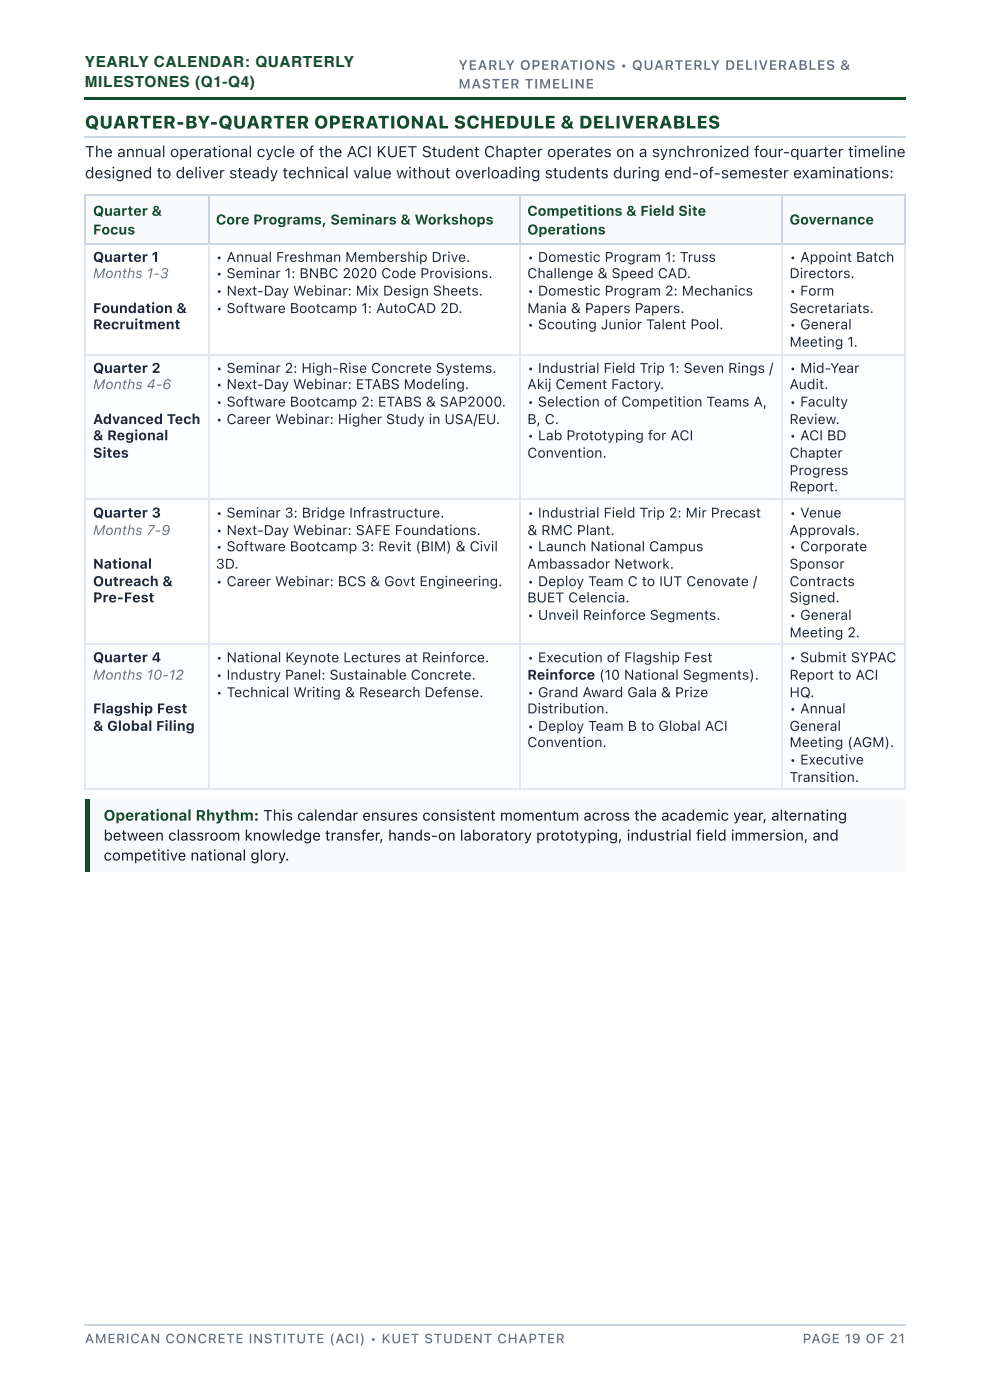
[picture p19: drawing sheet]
<svg xmlns="http://www.w3.org/2000/svg" width="210mm" height="297mm" viewBox="0 0 210 297" stroke-linecap="round" stroke-linejoin="round" font-family="sans-serif">
<defs><g id="words">
<text font-size="3.8" fill="#134e2c" x="18" y="27.3">QUARTER-BY-QUARTER OPERATIONAL SCHEDULE &amp; DELIVERABLES</text>
<g font-size="3.3" fill="#1e293b">
<text x="18" y="33.3">The annual operational cycle of the ACI KUET Student Chapter operates on a synchronized four-quarter timeline</text>
<text x="18" y="37.8">designed to deliver steady technical value without overloading students during end-of-semester examinations:</text>
</g>
<g font-size="3.2" fill="#134e2c">
<text x="18" y="14.3">YEARLY CALENDAR: QUARTERLY</text>
<text x="18" y="18.5">MILESTONES (Q1-Q4)</text>
<text x="22" y="174.1">Operational Rhythm: This calendar ensures consistent momentum across the academic year, alternating</text>
</g>
<g font-size="3.2" fill="#111827">
<text x="22" y="178.3">between classroom knowledge transfer, hands-on laboratory prototyping, industrial field immersion, and</text>
<text x="22" y="182.6">competitive national glory.</text>
</g>
<g font-size="3" fill="#134e2c">
<text x="19.7" y="45.8">Quarter &amp;</text>
<text x="45.8" y="47.6">Core Programs, Seminars &amp; Workshops</text>
<text x="111.8" y="45.8">Competitions &amp; Field Site</text>
<text x="167.4" y="47.6">Governance</text>
<text x="19.7" y="49.7">Focus</text>
<text x="111.8" y="49.7">Operations</text>
</g>
<g font-size="3" fill="#1e293b">
<text x="19.7" y="55.6">Quarter 1</text>
<text x="45.8" y="55.6">• Annual Freshman Membership Drive.</text>
<text x="45.8" y="59">• Seminar 1: BNBC 2020 Code Provisions.</text>
<text x="111.8" y="55.6">• Domestic Program 1: Truss</text>
<text x="111.8" y="59">Challenge &amp; Speed CAD.</text>
<text x="167.4" y="55.6">• Appoint Batch</text>
<text x="167.4" y="59">Directors.</text>
<text x="45.8" y="62.7">• Next-Day Webinar: Mix Design Sheets.</text>
<text x="111.8" y="62.7">• Domestic Program 2: Mechanics</text>
<text x="167.4" y="62.7">• Form</text>
<text x="19.7" y="66.4">Foundation &amp;</text>
<text x="19.7" y="69.9">Recruitment</text>
<text x="45.8" y="66.4">• Software Bootcamp 1: AutoCAD 2D.</text>
<text x="111.8" y="66.4">Mania &amp; Papers Papers.</text>
<text x="111.8" y="69.9">• Scouting Junior Talent Pool.</text>
<text x="167.4" y="66.4">Secretariats.</text>
<text x="167.4" y="69.9">• General</text>
<text x="167.4" y="73.6">Meeting 1.</text>
<text x="19.7" y="79.1">Quarter 2</text>
<text x="45.8" y="79.1">• Seminar 2: High-Rise Concrete Systems.</text>
<text x="45.8" y="82.6">• Next-Day Webinar: ETABS Modeling.</text>
<text x="111.8" y="79.1">• Industrial Field Trip 1: Seven Rings /</text>
<text x="111.8" y="82.6">Akij Cement Factory.</text>
<text x="167.4" y="79.1">• Mid-Year</text>
<text x="167.4" y="82.6">Audit.</text>
<text x="19.7" y="90">Advanced Tech</text>
<text x="45.8" y="86.3">• Software Bootcamp 2: ETABS &amp; SAP2000.</text>
<text x="45.8" y="90">• Career Webinar: Higher Study in USA/EU.</text>
<text x="111.8" y="86.3">• Selection of Competition Teams A,</text>
<text x="111.8" y="90">B, C.</text>
<text x="167.4" y="86.3">• Faculty</text>
<text x="167.4" y="90">Review.</text>
<text x="19.7" y="93.4">&amp; Regional</text>
<text x="111.8" y="93.4">• Lab Prototyping for ACI</text>
<text x="167.4" y="93.4">• ACI BD</text>
<text x="19.7" y="97.1">Sites</text>
<text x="111.8" y="97.1">Convention.</text>
<text x="167.4" y="97.1">Chapter</text>
<text x="167.4" y="100.8">Progress</text>
<text x="167.4" y="104.2">Report.</text>
<text x="19.7" y="109.8">Quarter 3</text>
<text x="45.8" y="109.8">• Seminar 3: Bridge Infrastructure.</text>
<text x="45.8" y="113.5">• Next-Day Webinar: SAFE Foundations.</text>
<text x="111.8" y="109.8">• Industrial Field Trip 2: Mir Precast</text>
<text x="111.8" y="113.5">&amp; RMC Plant.</text>
<text x="167.4" y="109.8">• Venue</text>
<text x="167.4" y="113.5">Approvals.</text>
<text x="45.8" y="116.9">• Software Bootcamp 3: Revit (BIM) &amp; Civil</text>
<text x="111.8" y="116.9">• Launch National Campus</text>
<text x="167.4" y="116.9">• Corporate</text>
<text x="19.7" y="120.7">National</text>
<text x="19.7" y="124.4">Outreach &amp;</text>
<text x="45.8" y="120.7">3D.</text>
<text x="45.8" y="124.4">• Career Webinar: BCS &amp; Govt Engineering.</text>
<text x="111.8" y="120.7">Ambassador Network.</text>
<text x="111.8" y="124.4">• Deploy Team C to IUT Cenovate /</text>
<text x="167.4" y="120.7">Sponsor</text>
<text x="167.4" y="124.4">Contracts</text>
<text x="19.7" y="127.8">Pre-Fest</text>
<text x="111.8" y="127.8">BUET Celencia.</text>
<text x="111.8" y="131.5">• Unveil Reinforce Segments.</text>
<text x="167.4" y="127.8">Signed.</text>
<text x="167.4" y="131.5">• General</text>
<text x="167.4" y="135.2">Meeting 2.</text>
<text x="19.7" y="140.5">Quarter 4</text>
<text x="45.8" y="140.5">• National Keynote Lectures at Reinforce.</text>
<text x="111.8" y="140.5">• Execution of Flagship Fest</text>
<text x="167.4" y="140.5">• Submit SYPAC</text>
<text x="45.8" y="144.2">• Industry Panel: Sustainable Concrete.</text>
<text x="45.8" y="147.9">• Technical Writing &amp; Research Defense.</text>
<text x="111.8" y="144.2">Reinforce (10 National Segments).</text>
<text x="111.8" y="147.9">• Grand Award Gala &amp; Prize</text>
<text x="167.4" y="144.2">Report to ACI</text>
<text x="167.4" y="147.9">HQ.</text>
<text x="19.7" y="151.3">Flagship Fest</text>
<text x="19.7" y="155">&amp; Global Filing</text>
<text x="111.8" y="151.3">Distribution.</text>
<text x="111.8" y="155">• Deploy Team B to Global ACI</text>
<text x="167.4" y="151.3">• Annual</text>
<text x="167.4" y="155">General</text>
<text x="111.8" y="158.5">Convention.</text>
<text x="167.4" y="158.5">Meeting (AGM).</text>
<text x="167.4" y="162.2">• Executive</text>
<text x="167.4" y="165.9">Transition.</text>
</g>
<g font-size="3" fill="#64748b">
<text x="19.7" y="59">Months 1-3</text>
<text x="19.7" y="82.6">Months 4-6</text>
<text x="19.7" y="113.5">Months 7-9</text>
<text x="19.7" y="144.2">Months 10-12</text>
</g>
<g font-size="2.9" fill="#64748b">
<text x="97.2" y="14.8">YEARLY OPERATIONS • QUARTERLY DELIVERABLES &amp;</text>
<text x="97.2" y="18.8">MASTER TIMELINE</text>
</g>
<g font-size="2.8" fill="#64748b">
<text x="18" y="285">AMERICAN CONCRETE INSTITUTE (ACI) • KUET STUDENT CHAPTER</text>
<text x="170.2" y="285">PAGE 19 OF 21</text>
</g>
</g></defs>
<path d="M18 20.6h174.1v.6h-174.1z" fill="#134e2c"/>
<path d="M18 29h174.1" fill="none" stroke="#cbd5e1" stroke-width=".26"/>
<g fill="#f8fafc">
<path d="M18.3 41.5h25.9v10.1h-25.9z"/>
<path d="M44.2 41.5h66.1v10.1h-66.1z"/>
<path d="M110.3 41.5h55.6v10.1h-55.6z"/>
<path d="M165.9 41.5h25.9v10.1h-25.9z"/>
</g>
<g fill="#fff">
<path d="M18.3 51.6h25.9v23.5h-25.9z"/>
<path d="M44.2 51.6h66.1v23.5h-66.1z"/>
<path d="M110.3 51.6h55.6v23.5h-55.6z"/>
<path d="M165.9 51.6h25.9v23.5h-25.9z"/>
</g>
<g fill="#fcfdfe">
<path d="M18.3 75.1h25.9v30.7h-25.9z"/>
<path d="M44.2 75.1h66.1v30.7h-66.1z"/>
<path d="M110.3 75.1h55.6v30.7h-55.6z"/>
<path d="M165.9 75.1h25.9v30.7h-25.9z"/>
</g>
<g fill="#fff">
<path d="M18.3 105.8h25.9v31h-25.9z"/>
<path d="M44.2 105.8h66.1v31h-66.1z"/>
<path d="M110.3 105.8h55.6v31h-55.6z"/>
<path d="M165.9 105.8h25.9v31h-25.9z"/>
</g>
<g fill="#fcfdfe">
<path d="M18.3 136.8h25.9v30.7h-25.9z"/>
<path d="M44.2 136.8h66.1v30.7h-66.1z"/>
<path d="M110.3 136.8h55.6v30.7h-55.6z"/>
<path d="M165.9 136.8h25.9v30.7h-25.9z"/>
</g>
<path d="M18 41.4h174.1M18 51.7h174.1M18.1 41.3v10.6M44.3 41.3v10.6M110.2 41.3v10.6M165.8 41.3v10.6M192 41.3v10.6" fill="none" stroke="#cbd5e1" stroke-width=".26"/>
<path d="M18.1 51.9v115.6M44.3 51.9v115.6M110.2 51.9v115.6M165.8 51.9v115.6M192 51.9v115.6M18 75.3h174.1M18 106h174.1M18 136.7h174.1M18 167.3h174.1" fill="none" stroke="#e2e8f0" stroke-width=".26"/>
<path d="M18 169.6h174.1v15.3h-174.1z" fill="#f8fafc"/>
<path d="M18 169.6h1v15.3h-1z" fill="#134e2c"/>
<path d="M18 281.1h174.1" fill="none" stroke="#cbd5e1" stroke-width=".26"/>
<use href="#words"/>
</svg>
